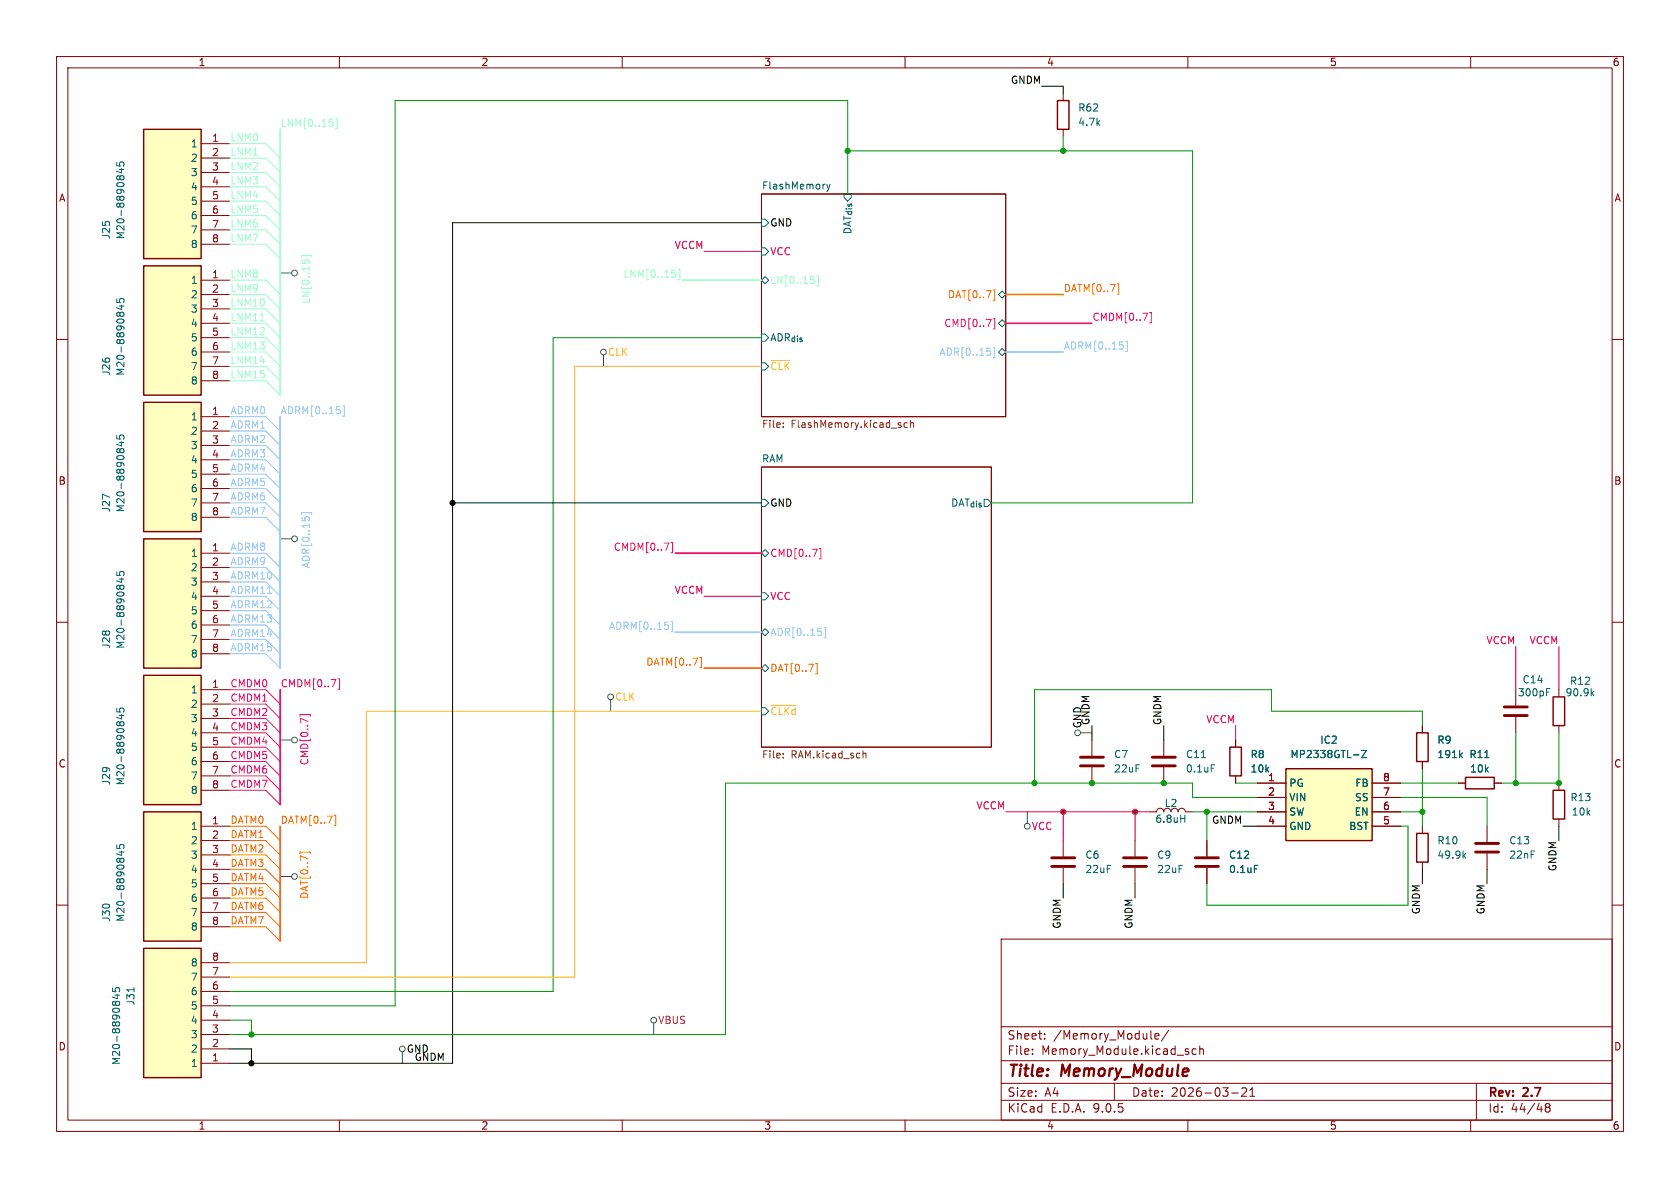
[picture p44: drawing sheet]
<svg xmlns="http://www.w3.org/2000/svg" width="297mm" height="210mm" viewBox="0 0 297 210" stroke-linecap="round" stroke-linejoin="round" font-family="sans-serif">
<defs><g id="words">
<g font-size="2.8" fill="#840000">
<text x="178" y="190.9">Title:</text>
<text x="187.7" y="190.9">Memory_Module</text>
</g>
<g font-size="2.1" fill="#840000">
<text x="178" y="184">Sheet:</text>
<text x="186.2" y="184">/Memory_Module/</text>
<text x="178" y="186.7">File:</text>
<text x="184.1" y="186.7">Memory_Module.kicad_sch</text>
<text x="178" y="196.9">KiCad</text>
<text x="178" y="194.1">Size:</text>
<text x="184.7" y="194.1">A4</text>
<text x="185.7" y="196.9">E.D.A.</text>
<text x="193.3" y="196.9">9.0.5</text>
<text x="200" y="194.1">Date:</text>
<text x="207" y="194.1">2026-03-21</text>
<text x="263" y="194.3">Rev:</text>
<text x="263" y="196.9">Id:</text>
<text x="267.1" y="196.9">44/48</text>
<text x="269.4" y="194.3">2.7</text>
</g>
<g font-size="1.8" fill="#840000">
<text x="35" y="11.9">1</text>
<text x="85" y="11.9">2</text>
<text x="135" y="11.9">3</text>
<text x="185" y="11.9">4</text>
<text x="235" y="11.9">5</text>
<text x="285" y="11.9">6</text>
<text x="10.3" y="35.9">A</text>
<text x="285.3" y="35.9">A</text>
<text x="10.3" y="85.9">B</text>
<text x="285.3" y="85.9">B</text>
<text x="10.3" y="135.9">C</text>
<text x="285.3" y="135.9">C</text>
<text x="10.3" y="185.9">D</text>
<text x="285.3" y="185.9">D</text>
<text x="35" y="199.9">1</text>
<text x="85" y="199.9">2</text>
<text x="135" y="199.9">3</text>
<text x="185" y="199.9">4</text>
<text x="235" y="199.9">5</text>
<text x="285" y="199.9">6</text>
</g>
<g font-size="1.8">
<text x="178.6" y="14.9">GNDM</text>
<text x="136.1" y="40.2">GND</text>
<text x="136.1" y="89.8">GND</text>
<text x="191.4" y="128.8" transform="rotate(-90 191.4 128.8)">GND</text>
<text x="192.7" y="128.3" transform="rotate(-90 192.7 128.3)">GNDM</text>
<text x="205.4" y="128.3" transform="rotate(-90 205.4 128.3)">GNDM</text>
<text x="214.2" y="145.7">GNDM</text>
<text x="275.2" y="154.1" transform="rotate(-90 275.2 154.1)">GNDM</text>
<text x="251.1" y="161.7" transform="rotate(-90 251.1 161.7)">GNDM</text>
<text x="262.5" y="161.7" transform="rotate(-90 262.5 161.7)">GNDM</text>
<text x="187.6" y="164.3" transform="rotate(-90 187.6 164.3)">GNDM</text>
<text x="200.3" y="164.3" transform="rotate(-90 200.3 164.3)">GNDM</text>
<text x="71.8" y="186.3">GND</text>
<text x="73.2" y="187.6">GNDM</text>
</g>
<g font-size="1.8" fill="#96ffcb">
<text x="49.5" y="22.5">LNM[0..15]</text>
<text x="40.6" y="25.1">LNM0</text>
<text x="40.6" y="27.6">LNM1</text>
<text x="40.6" y="30.1">LNM2</text>
<text x="40.6" y="35.2">LNM4</text>
<text x="40.6" y="32.7">LNM3</text>
<text x="40.6" y="40.3">LNM6</text>
<text x="40.6" y="37.8">LNM5</text>
<text x="40.6" y="42.8">LNM7</text>
<text x="40.6" y="51.7">LNM9</text>
<text x="40.6" y="49.2">LNM8</text>
<text x="55" y="53.8" transform="rotate(-90 55 53.8)">LN[0..15]</text>
<text x="110.1" y="49.2">LNM[0..15]</text>
<text x="136.1" y="50.4">LN[0..15]</text>
<text x="40.6" y="56.8">LNM11</text>
<text x="40.6" y="54.3">LNM10</text>
<text x="40.6" y="59.3">LNM12</text>
<text x="40.6" y="61.9">LNM13</text>
<text x="40.6" y="64.4">LNM14</text>
<text x="40.6" y="67">LNM15</text>
</g>
<g font-size="1.8" fill="#006464">
<text x="190.5" y="22.5">4.7k</text>
<text x="190.5" y="19.9">R62</text>
<text x="33.6" y="26.3">1</text>
<text x="33.6" y="28.8">2</text>
<text x="33.6" y="31.3">3</text>
<text x="33.6" y="33.9">4</text>
<text x="134.6" y="33.6">FlashMemory</text>
<text x="33.6" y="36.4">5</text>
<text x="33.6" y="39">6</text>
<text x="33.6" y="41.5">7</text>
<text x="150.7" y="41.6" transform="rotate(-90 150.7 41.6)">DAT_{dis}</text>
<text x="19.7" y="42.4" transform="rotate(-90 19.7 42.4)">J25</text>
<text x="22.2" y="42.4" transform="rotate(-90 22.2 42.4)">M20-8890845</text>
<text x="33.6" y="44">8</text>
<text x="33.6" y="50.4">1</text>
<text x="33.6" y="52.9">2</text>
<text x="33.6" y="55.5">3</text>
<text x="33.6" y="58">4</text>
<text x="33.6" y="60.6">5</text>
<text x="33.6" y="63.1">6</text>
<text x="33.6" y="65.6">7</text>
<text x="136.1" y="60.6">ADR_{dis}</text>
<text x="19.7" y="66.5" transform="rotate(-90 19.7 66.5)">J26</text>
<text x="22.2" y="66.5" transform="rotate(-90 22.2 66.5)">M20-8890845</text>
<text x="33.6" y="68.2">8</text>
<text x="33.6" y="74.5">1</text>
<text x="33.6" y="77.1">2</text>
<text x="33.6" y="79.6">3</text>
<text x="33.6" y="82.1">4</text>
<text x="134.6" y="81.8">RAM</text>
<text x="33.6" y="84.7">5</text>
<text x="33.6" y="87.2">6</text>
<text x="33.6" y="89.8">7</text>
<text x="168" y="89.8">DAT_{dis}</text>
<text x="19.7" y="90.7" transform="rotate(-90 19.7 90.7)">J27</text>
<text x="22.2" y="90.7" transform="rotate(-90 22.2 90.7)">M20-8890845</text>
<text x="33.6" y="92.3">8</text>
<text x="33.6" y="98.7">1</text>
<text x="33.6" y="101.2">2</text>
<text x="33.6" y="103.7">3</text>
<text x="33.6" y="106.3">4</text>
<text x="33.6" y="108.8">5</text>
<text x="33.6" y="111.4">6</text>
<text x="33.6" y="113.9">7</text>
<text x="19.7" y="114.8" transform="rotate(-90 19.7 114.8)">J28</text>
<text x="22.2" y="114.8" transform="rotate(-90 22.2 114.8)">M20-8890845</text>
<text x="33.6" y="116.4">8</text>
<text x="33.6" y="122.8">1</text>
<text x="33.6" y="125.3">2</text>
<text x="268.2" y="123.3">300pF</text>
<text x="269.1" y="121">C14</text>
<text x="276.7" y="123.3">90.9k</text>
<text x="277.5" y="121.3">R12</text>
<text x="33.6" y="127.9">3</text>
<text x="33.6" y="130.4">4</text>
<text x="233.3" y="131.7">IC2</text>
<text x="254" y="131.7">R9</text>
<text x="33.6" y="132.9">5</text>
<text x="33.6" y="135.5">6</text>
<text x="196.9" y="134.2">C7</text>
<text x="196.9" y="136.8">22uF</text>
<text x="209.6" y="134.2">C11</text>
<text x="209.6" y="136.8">0.1uF</text>
<text x="221" y="134.2">R8</text>
<text x="221" y="136.8">10k</text>
<text x="228" y="134.2">MP2338GTL-Z</text>
<text x="254" y="134.2">191k</text>
<text x="259.7" y="134.2">R11</text>
<text x="259.8" y="136.8">10k</text>
<text x="19.7" y="138.9" transform="rotate(-90 19.7 138.9)">J29</text>
<text x="22.2" y="138.9" transform="rotate(-90 22.2 138.9)">M20-8890845</text>
<text x="33.6" y="138">7</text>
<text x="33.6" y="140.6">8</text>
<text x="205.8" y="142.8">L2</text>
<text x="227.8" y="139.3">PG</text>
<text x="227.8" y="141.8">VIN</text>
<text x="239.4" y="141.8">SS</text>
<text x="239.5" y="139.3">FB</text>
<text x="277.5" y="141.8">R13</text>
<text x="33.6" y="146.9">1</text>
<text x="33.6" y="149.5">2</text>
<text x="204.2" y="145.6">6.8uH</text>
<text x="227.8" y="144.4">SW</text>
<text x="227.8" y="146.9">GND</text>
<text x="238.4" y="146.9">BST</text>
<text x="239.4" y="144.4">EN</text>
<text x="254" y="149.5">R10</text>
<text x="266.7" y="149.5">C13</text>
<text x="277.8" y="144.4">10k</text>
<text x="33.6" y="152">3</text>
<text x="33.6" y="154.5">4</text>
<text x="191.8" y="152">C6</text>
<text x="191.8" y="154.5">22uF</text>
<text x="204.5" y="152">C9</text>
<text x="204.5" y="154.5">22uF</text>
<text x="217.2" y="152">C12</text>
<text x="217.2" y="154.5">0.1uF</text>
<text x="254" y="152">49.9k</text>
<text x="266.7" y="152">22nF</text>
<text x="33.6" y="157.1">5</text>
<text x="33.6" y="159.6">6</text>
<text x="19.7" y="163.1" transform="rotate(-90 19.7 163.1)">J30</text>
<text x="22.2" y="163.1" transform="rotate(-90 22.2 163.1)">M20-8890845</text>
<text x="33.6" y="162.2">7</text>
<text x="33.6" y="164.7">8</text>
<text x="33.6" y="173.6">7</text>
<text x="33.6" y="171">8</text>
<text x="24" y="177.8" transform="rotate(-90 24 177.8)">J31</text>
<text x="33.6" y="178.7">5</text>
<text x="33.6" y="176.1">6</text>
<text x="33.6" y="183.7">3</text>
<text x="33.6" y="181.2">4</text>
<text x="21.4" y="188.4" transform="rotate(-90 21.4 188.4)">M20-8890845</text>
<text x="33.6" y="188.8">1</text>
<text x="33.6" y="186.3">2</text>
</g>
<g font-size="1.8" fill="#a90000">
<text x="37.4" y="25.1">1</text>
<text x="37.4" y="27.7">2</text>
<text x="37.4" y="30.2">3</text>
<text x="37.4" y="32.8">4</text>
<text x="37.4" y="35.3">5</text>
<text x="37.4" y="37.8">6</text>
<text x="37.4" y="40.4">7</text>
<text x="37.4" y="42.9">8</text>
<text x="37.4" y="49.3">1</text>
<text x="37.4" y="51.8">2</text>
<text x="37.4" y="54.4">3</text>
<text x="37.4" y="56.9">4</text>
<text x="37.4" y="59.4">5</text>
<text x="37.4" y="62">6</text>
<text x="37.4" y="64.5">7</text>
<text x="37.4" y="67.1">8</text>
<text x="37.4" y="73.4">1</text>
<text x="37.4" y="75.9">2</text>
<text x="37.4" y="78.5">3</text>
<text x="37.4" y="81">4</text>
<text x="37.4" y="83.6">5</text>
<text x="37.4" y="86.1">6</text>
<text x="37.4" y="88.6">7</text>
<text x="37.4" y="91.2">8</text>
<text x="37.4" y="97.5">1</text>
<text x="37.4" y="100.1">2</text>
<text x="37.4" y="102.6">3</text>
<text x="37.4" y="105.2">4</text>
<text x="37.4" y="107.7">5</text>
<text x="37.4" y="110.2">6</text>
<text x="37.4" y="112.8">7</text>
<text x="37.4" y="115.3">8</text>
<text x="37.4" y="121.7">1</text>
<text x="37.4" y="124.2">2</text>
<text x="37.4" y="126.7">3</text>
<text x="37.4" y="129.3">4</text>
<text x="37.4" y="131.8">5</text>
<text x="37.4" y="134.4">6</text>
<text x="37.4" y="136.9">7</text>
<text x="37.4" y="139.4">8</text>
<text x="224.1" y="138.2">1</text>
<text x="224.1" y="140.7">2</text>
<text x="224.1" y="143.3">3</text>
<text x="244.4" y="138.2">8</text>
<text x="244.4" y="140.7">7</text>
<text x="244.4" y="143.3">6</text>
<text x="37.4" y="145.8">1</text>
<text x="37.4" y="148.3">2</text>
<text x="224.1" y="145.8">4</text>
<text x="244.4" y="145.8">5</text>
<text x="37.4" y="150.9">3</text>
<text x="37.4" y="153.4">4</text>
<text x="37.4" y="156">5</text>
<text x="37.4" y="158.5">6</text>
<text x="37.4" y="161">7</text>
<text x="37.4" y="163.6">8</text>
<text x="37.4" y="172.5">7</text>
<text x="37.4" y="169.9">8</text>
<text x="37.4" y="177.5">5</text>
<text x="37.4" y="175">6</text>
<text x="37.4" y="185.2">2</text>
<text x="37.4" y="182.6">3</text>
<text x="37.4" y="180.1">4</text>
<text x="37.4" y="187.7">1</text>
</g>
<g font-size="1.8" fill="#ff0007">
<text x="119.2" y="44.1">VCCM</text>
<text x="136.1" y="45.3">VCC</text>
<text x="119.2" y="105.1">VCCM</text>
<text x="136.1" y="106.3">VCC</text>
<text x="262.7" y="114">VCCM</text>
<text x="270.3" y="114">VCCM</text>
<text x="213.2" y="127.9">VCCM</text>
<text x="172.5" y="143.2">VCCM</text>
<text x="182.3" y="146.9">VCC</text>
</g>
<g font-size="1.8" fill="#ff6400">
<text x="167.5" y="52.9">DAT[0..7]</text>
<text x="188" y="51.7">DATM[0..7]</text>
<text x="114.2" y="117.8">DATM[0..7]</text>
<text x="136.1" y="119">DAT[0..7]</text>
<text x="40.6" y="148.2">DATM1</text>
<text x="40.6" y="145.7">DATM0</text>
<text x="49.5" y="145.7">DATM[0..7]</text>
<text x="40.6" y="153.3">DATM3</text>
<text x="40.6" y="155.9">DATM4</text>
<text x="40.6" y="150.8">DATM2</text>
<text x="40.6" y="160.9">DATM6</text>
<text x="40.6" y="158.4">DATM5</text>
<text x="54.7" y="159" transform="rotate(-90 54.7 159)">DAT[0..7]</text>
<text x="40.6" y="163.5">DATM7</text>
</g>
<g font-size="1.8" fill="#ff0093">
<text x="166.8" y="58">CMD[0..7]</text>
<text x="193" y="56.8">CMDM[0..7]</text>
<text x="108.4" y="97.4">CMDM[0..7]</text>
<text x="136.1" y="98.7">CMD[0..7]</text>
<text x="40.6" y="121.6">CMDM0</text>
<text x="40.6" y="124.1">CMDM1</text>
<text x="49.5" y="121.6">CMDM[0..7]</text>
<text x="40.6" y="129.2">CMDM3</text>
<text x="40.6" y="131.7">CMDM4</text>
<text x="40.6" y="126.7">CMDM2</text>
<text x="40.6" y="136.8">CMDM6</text>
<text x="40.6" y="134.3">CMDM5</text>
<text x="54.7" y="135.4" transform="rotate(-90 54.7 135.4)">CMD[0..7]</text>
<text x="40.6" y="139.4">CMDM7</text>
</g>
<g font-size="1.8" fill="#ffba00">
<text x="107.4" y="63.1">CLK</text>
<text x="136.1" y="65.6">~{CLK}</text>
<text x="108.6" y="124.1">CLK</text>
<text x="136.1" y="126.6">~{CLKd}</text>
</g>
<g font-size="1.8" fill="#8fc5ff">
<text x="166" y="63.1">ADR[0..15]</text>
<text x="188" y="61.9">ADRM[0..15]</text>
<text x="40.6" y="73.3">ADRM0</text>
<text x="40.6" y="75.9">ADRM1</text>
<text x="49.5" y="73.3">ADRM[0..15]</text>
<text x="40.6" y="78.4">ADRM2</text>
<text x="40.6" y="83.5">ADRM4</text>
<text x="40.6" y="80.9">ADRM3</text>
<text x="40.6" y="86">ADRM5</text>
<text x="40.6" y="88.6">ADRM6</text>
<text x="40.6" y="91.1">ADRM7</text>
<text x="40.6" y="97.4">ADRM8</text>
<text x="40.6" y="100">ADRM9</text>
<text x="55" y="100.5" transform="rotate(-90 55 100.5)">ADR[0..15]</text>
<text x="40.6" y="107.6">ADRM12</text>
<text x="40.6" y="102.5">ADRM10</text>
<text x="40.6" y="105.1">ADRM11</text>
<text x="40.6" y="110.1">ADRM13</text>
<text x="40.6" y="112.7">ADRM14</text>
<text x="107.6" y="111.4">ADRM[0..15]</text>
<text x="136.1" y="112.6">ADR[0..15]</text>
<text x="40.6" y="115.2">ADRM15</text>
</g>
<g font-size="1.8" fill="#725600">
<text x="134.6" y="76">File:</text>
<text x="139.8" y="76">FlashMemory.kicad_sch</text>
<text x="134.6" y="134.4">File:</text>
<text x="139.8" y="134.4">RAM.kicad_sch</text>
</g>
<text font-size="1.8" fill="#840084" x="116.3" y="181.2">VBUS</text>
</g></defs>
<g fill="none" stroke="#840000" stroke-width=".18">
<path d="M10 10h277v190h-277zM12 12h273v186h-273zM60 10v2M110 10v2M160 10v2M188 16.5v1.3M210 10v2M260 10v2M134.6 34.3h43.2v39.4h-43.2zM188 22.9v1.2M10 60h2M285 60h2"/>
<path d="M134.6 82.6h40.7v49.5h-40.7zM10 110h2M285 110h2M193 130.8v2.8M193 135.6v2.8M275.6 121.9v1.3M275.6 128.3v1.2M10 160h2M177 166h108v32h-108zM285 160h2M60 198v2M110 198v2"/>
<path d="M160 198v2M177 194.5h108M177 191.5h108M177 187.5h108M177 181.5h108M182.5 186.3v.1M182.5 185.5v.1M184.7 183.6v.1M184.7 182.8v.1M197 191.5v3M204.2 183.2l.7-.1-.1-.3-.4-.1-.2 .2v.7h.6M206.6 182.1l-1.3 2"/>
<path d="M210 198v2M210.1 186v.3M211.5 185.5l-.5-.1-.3 .3v.4l.2 .2h.6M212.1 185.5l.2-.1 .4 .1v.9M212.1 184.9v1.5M217.7 193.2h1.2M219.5 192.4l.6-.1 .2 .1 .1 .3-.9 1.1h.9M221 193.8h.8M221 192.7l.4-.4v1.5M260 198v2M261 191.5v6.5M273.5 195.7l-.3-.2 .3-.4 .4 .1 .1 .2-.3 .3"/>
<path d="M273.5 195.7l-.3 .3v.5l.3 .1 .4-.1 .1-.2v-.4l-.3-.2M273.5 195.7h.2"/>
</g>
<g fill="none" stroke="#006464" stroke-width=".18">
<path d="M134.6 38.7h.7l.6 .7-.6 .6h-.7zM146.2 32.6l.3 .8M146.5 33.4l-.3 .4M146.8 32.6l-.3 .8M134.6 59.1h.7l.6 .6-.6 .6h-.7zM134.6 43.8h.7l.6 .7-.6 .6h-.7zM134.6 49.5l.7-.6 .6 .6-.6 .7zM176.5 57.2l.7-.7 .6 .7-.6 .6zM177.2 51.4l.6 .7-.6 .6-.7-.6zM134.6 64.1h.7l.6 .7-.6 .6h-.7zM176.5 62.2l.7-.6 .6 .6-.6 .7zM134.6 88.3h.7l.6 .6-.6 .6h-.7z"/>
<path d="M134.6 97.8l.7-.6 .6 .6-.6 .6zM134.6 104.8h.7l.6 .6-.6 .6h-.7zM134.6 111.8l.7-.7 .6 .7-.6 .6zM134.6 118.1l.7-.6 .6 .6-.6 .6zM134.6 125.1h.7l.6 .6-.6 .7h-.7zM281.4 122.5l.4 .5M281.8 122.2l-.5 .4"/>
</g>
<path d="M175.1 62.1v.6M175.6 61.4h.3v1.8h-.3M145.2 111.7v.5M145.7 110.9h.3v1.9h-.3" fill="none" stroke="#8fc5ff" stroke-width=".18"/>
<path d="M175.6 51.3h.3v1.8h-.3M144.2 117.3h.3v1.8h-.3" fill="none" stroke="#ff6400" stroke-width=".18"/>
<path d="M136.3 63.7h3.3M136.3 124.7h4.5" fill="none" stroke="#ffba00" stroke-width=".18"/>
<path d="M175.6 56.3h.3v1.9h-.3M144.8 97h.3v1.8h-.3" fill="none" stroke="#ff0093" stroke-width=".18"/>
<path d="M138.5 74.8v.1M138.5 75.4v.2M160.4 74.8l-.3-.1-.3 .3 .1 .5h.5M161 74.8l.1-.1 .4 .1v.8M161 74.3v1.3M138.5 133.9v.1M138.5 133.2v.1M152.6 133.2h.4l.1 .8" fill="none" stroke="#725600" stroke-width=".18"/>
<path d="M143.3 48.8h.6M143.7 49.3l.3 .3v.3l-.3 .2M144.4 48.7h.3v1.8h-.3" fill="none" stroke="#96ffcb" stroke-width=".18"/>
<path d="M186.9 17.8h2.1v5.1h-2.1zM274.6 123.2h2v5.1h-2z" fill="none" stroke="#840000" stroke-width=".25"/>
<path d="M191 133.9h4.1M191 135.4h4.1" fill="none" stroke="#840000" stroke-width=".51"/>
<path d="M25.4 119.4h10.2v22.8h-10.2z" fill="#ffffc2"/>
<path d="M25.4 119.4h10.2v22.8h-10.2zM217.4 132.1h2.1v5.1h-2.1z" fill="none" stroke="#840000" stroke-width=".25"/>
<g fill="none" stroke="#840000" stroke-width=".18">
<path d="M35.6 121.9h5M35.6 124.5h5M35.6 127h5M35.6 129.5h5M35.6 132.1h5M35.6 134.6h5M35.6 137.2h5M35.6 139.7h5M205.7 130.8v2.8M205.7 135.6v2.8M218.4 130.8v1.3M218.4 137.2v1.2"/>
<path d="M268 121.9v2.8M268 126.7v2.8M188 148.6v2.8M188 153.4v2.8M200.7 148.6v2.8M200.7 153.4v2.8M213.4 148.6v2.8M213.4 153.4v2.8"/>
</g>
<path d="M20.6 125.2v.6l.7 .1-.2-.2 .1-.4 .2-.1h.4l.1 .2-.1 .5M21.1 126.5h.8M21.5 126.3v.8l-.9-.3M212.4 133.9h.7M214.1 135.2h.6M273.4 122.3h.4M273.4 121.7h.6M221.8 153h.6" fill="none" stroke="#006464" stroke-width=".18"/>
<path d="M203.7 133.9h4.1M203.7 135.4h4.1M265.9 125h4.1M265.9 126.5h4.1M185.9 151.6h4.1M185.9 153.2h4.1M198.6 151.6h4.1M198.6 153.2h4.1M211.3 151.6h4.1M211.3 153.2h4.1" fill="none" stroke="#840000" stroke-width=".51"/>
<path d="M227.3 135.9h15.3v12.7h-15.3z" fill="#ffffc2"/>
<path d="M227.3 135.9h15.3v12.7h-15.3z" fill="none" stroke="#840000" stroke-width=".25"/>
<path d="M222.2 138.4h5.1M242.6 138.4h5M222.2 141h5.1M222.2 143.5h5.1M222.2 146.1h5.1M242.6 141h5M242.6 143.5h5M242.6 146.1h5" fill="none" stroke="#840000" stroke-width=".18"/>
<path d="M240.7 132.7h.9l-.9 1.2h.9" fill="none" stroke="#006464" stroke-width=".18"/>
<path d="M25.4 167.6h10.2v22.9h-10.2z" fill="#ffffc2"/>
<path d="M25.4 167.6h10.2v22.9h-10.2z" fill="none" stroke="#840000" stroke-width=".25"/>
<path d="M35.6 177.8h5M35.6 175.3h5M35.6 172.7h5M35.6 170.2h5M35.6 188h5M35.6 185.4h5M35.6 182.9h5M35.6 180.3h5" fill="none" stroke="#840000" stroke-width=".18"/>
<path d="M19.9 174.7v.6h.6l-.1-.2v-.4l.2-.1 .4 .1 .2 .1-.2 .5M20.3 175.9h.9M20.7 175.7v.8l-.9-.3M23.7 174.6v.7" fill="none" stroke="#006464" stroke-width=".18"/>
<path d="M25.4 95.3h10.2v22.8h-10.2z" fill="#ffffc2"/>
<path d="M25.4 95.3h10.2v22.8h-10.2z" fill="none" stroke="#840000" stroke-width=".25"/>
<path d="M35.6 97.8h5M35.6 100.3h5M35.6 102.9h5M35.6 105.4h5M35.6 108h5M35.6 110.5h5M35.6 113h5M35.6 115.6h5" fill="none" stroke="#840000" stroke-width=".18"/>
<path d="M20.6 101.1v.6l.7 .1-.2-.2 .1-.4 .2-.2 .4 .1 .1 .2-.1 .5M21.1 102.4h.8M21.5 102.2v.8l-.9-.3" fill="none" stroke="#006464" stroke-width=".18"/>
<path d="M25.4 47h10.2v22.9h-10.2z" fill="#ffffc2"/>
<path d="M25.4 47h10.2v22.9h-10.2z" fill="none" stroke="#840000" stroke-width=".25"/>
<path d="M35.6 49.5h5M35.6 52.1h5M35.6 54.6h5M35.6 57.2h5M35.6 59.7h5M35.6 62.2h5M35.6 64.8h5M35.6 67.3h5" fill="none" stroke="#840000" stroke-width=".18"/>
<path d="M20.6 52.8v.6l.7 .1-.2-.2 .1-.4 .2-.1h.4l.1 .2-.1 .5M21.1 54.1h.8M21.5 53.9v.8l-.9-.3" fill="none" stroke="#006464" stroke-width=".18"/>
<path d="M25.4 22.9h10.2v22.8h-10.2z" fill="#ffffc2"/>
<path d="M25.4 22.9h10.2v22.8h-10.2zM274.6 139.7h2v5.1h-2z" fill="none" stroke="#840000" stroke-width=".25"/>
<g fill="none" stroke="#840000" stroke-width=".18">
<path d="M35.6 25.4h5M35.6 27.9h5M35.6 30.5h5M35.6 33h5M35.6 35.6h5M35.6 38.1h5M35.6 40.6h5M35.6 43.2h5M275.6 138.4v1.3M203.2 143.5h1.3a.64 .64 0 0 1 .6-.6 .64 .64 0 0 1 .6 .6 .64 .64 0 0 1 .7-.6 .64 .64 0 0 1 .6 .6 .64 .64 0 0 1 .6-.6 .64 .64 0 0 1 .7 .6 .64 .64 0 0 1 .6-.6 .64 .64 0 0 1 .6 .6h1.3M262.9 146.1v2.7M262.9 150.9v2.8"/>
<path d="M275.6 144.8v1.3"/>
</g>
<path d="M20.6 28.7v.6l.7 .1-.2-.2 .1-.4 .2-.2 .4 .1 .1 .2-.1 .5M21.1 30h.8M21.5 29.8v.8l-.9-.3M208.7 144.7h.8M209.5 144.1v1.3" fill="none" stroke="#006464" stroke-width=".18"/>
<path d="M260.9 149.1h4M260.9 150.6h4" fill="none" stroke="#840000" stroke-width=".51"/>
<path d="M25.4 143.5h10.2v22.9h-10.2z" fill="#ffffc2"/>
<path d="M25.4 143.5h10.2v22.9h-10.2z" fill="none" stroke="#840000" stroke-width=".25"/>
<path d="M35.6 146.1h5M35.6 148.6h5M35.6 151.1h5M35.6 153.7h5M35.6 156.2h5M35.6 158.8h5M35.6 161.3h5M35.6 163.8h5" fill="none" stroke="#840000" stroke-width=".18"/>
<path d="M20.6 149.3v.7h.7l-.2-.2 .1-.4 .2-.1h.4l.1 .2-.1 .5M21.1 150.6h.8M21.5 150.4v.8l-.9-.3" fill="none" stroke="#006464" stroke-width=".18"/>
<path d="M25.4 71.1h10.2v22.9h-10.2z" fill="#ffffc2"/>
<path d="M25.4 71.1h10.2v22.9h-10.2zM250.4 129.5h2.1v5.1h-2.1zM259.1 137.4h5.1v2h-5.1zM250.4 147.3h2.1v5.1h-2.1z" fill="none" stroke="#840000" stroke-width=".25"/>
<g fill="none" stroke="#840000" stroke-width=".18">
<path d="M35.6 73.7h5M35.6 76.2h5M35.6 78.7h5M35.6 81.3h5M35.6 83.8h5M35.6 86.4h5M35.6 88.9h5M35.6 91.4h5M218.4 130.8v1.3M218.4 137.2v1.2M222.2 138.4h5.1M242.6 138.4h5"/>
<path d="M251.5 128.3v1.2M251.5 134.6v1.3M257.8 138.4h1.3M264.2 138.4h1.2M213.4 148.6v2.8M213.4 153.4v2.8M222.2 141h5.1M222.2 143.5h5.1M222.2 146.1h5.1M242.6 141h5M242.6 143.5h5M242.6 146.1h5"/>
<path d="M251.5 146.1v1.2M251.5 152.4v1.3"/>
</g>
<path d="M20.6 77v.6h.7l-.2-.2 .1-.4 .2-.1 .4 .1 .1 .1-.1 .5M21.1 78.2h.8M21.5 78v.8l-.9-.3M240.7 132.7h.9l-.9 1.2h.9M258.2 133.4l.3 .5M258.5 133.1l-.5 .5M262.5 133.9h.7M221.8 153h.6M258.8 151.2l.3 .5M259.1 150.9l-.5 .4" fill="none" stroke="#006464" stroke-width=".18"/>
<g fill="none" stroke="#484848" stroke-width=".18">
<path d="M49.5 48.3h2.1M106.7 62.7v2.1M49.5 95.3h2.1M49.5 130.8h2.1M107.9 123.7v2M191 129.5h2M49.5 154.9h2.1M181.6 143.5v2M71.1 185.9v2.1M115.6 180.8v2.1"/>
<circle cx="52.1" cy="48.3" r=".51"/>
<circle cx="106.7" cy="62.2" r=".51"/>
<circle cx="52.1" cy="95.3" r=".51"/>
<circle cx="52.1" cy="130.8" r=".51"/>
<circle cx="108" cy="123.2" r=".51"/>
<circle cx="190.5" cy="129.5" r=".51"/>
<circle cx="52.1" cy="154.9" r=".51"/>
<circle cx="181.6" cy="146.1" r=".51"/>
<circle cx="71.1" cy="185.4" r=".51"/>
<circle cx="115.6" cy="180.3" r=".51"/>
</g>
<g fill="none" stroke="#96ffcb" stroke-width=".18">
<path d="M40.6 38.1h6.4l2.5 2.5M40.6 27.9h6.4l2.5 2.6M40.6 30.5h6.4l2.5 2.5M40.6 35.6h6.4l2.5 2.5M40.6 33h6.4l2.5 2.6M40.6 25.4h6.4l2.5 2.5M58.2 21.1h.6M58.6 21.6l.3 .2v.3l-.3 .2M59.3 21h.3v1.8h-.3M40.6 54.6h6.4l2.5 2.6M40.6 49.5h6.4l2.5 2.6M40.6 43.2h6.4l2.5 2.5"/>
<path d="M40.6 40.6h6.4l2.5 2.6M40.6 52.1h6.4l2.5 2.5M40.6 57.2h6.4l2.5 2.5M40.6 59.7h6.4l2.5 2.5M46 56.6h.7M53.3 45.5v-.3h1.8v.3M53.4 46v.6M53.9 46.1l.2-.2h.3l.3 .2M118.8 47.7h.6M119.2 48.2l.3 .3v.3l-.3 .2M119.9 47.6h.3v1.8h-.3M40.6 64.8h6.4l2.5 2.5"/>
<path d="M40.6 62.2h6.4l2.5 2.6M40.6 67.3h6.4l2.5 2.6"/>
</g>
<g fill="none" stroke="#8fc5ff" stroke-width=".18">
<path d="M40.6 78.7h6.4l2.5 2.6M40.6 73.7h6.4l2.5 2.5M40.6 76.2h6.4l2.5 2.5M60.6 71.8h.3v1.8h-.3M199 60.3h.3v1.8h-.3M40.6 81.3h6.4l2.5 2.5M40.6 97.8h6.4l2.5 2.5M40.6 88.9h6.4l2.5 2.5M40.6 83.8h6.4l2.5 2.6M40.6 86.4h6.4l2.5 2.5M40.6 91.4h6.4l2.5 2.6M53.3 90.9v-.3h1.8v.3"/>
<path d="M54 91.4h.6M40.6 108h6.4l2.5 2.5M40.6 110.5h6.4l2.5 2.5M40.6 113h6.4l2.5 2.6M40.6 115.6h6.4l2.5 2.5M40.6 100.3h6.4l2.5 2.6M40.6 102.9h6.4l2.5 2.5M40.6 105.4h6.4l2.5 2.6M118.6 109.9h.3v1.8h-.3"/>
</g>
<path d="M197.5 50.2h.3v1.8h-.3M123.7 116.2h.3v1.8h-.3M40.6 146.1h6.4l2.5 2.5M40.6 151.1h6.4l2.5 2.6M40.6 148.6h6.4l2.5 2.5M40.6 156.2h6.4l2.5 2.6M40.6 158.8h6.4l2.5 2.5M40.6 153.7h6.4l2.5 2.5M53 150.9v-.3h1.9v.3M59.1 144.1h.3v1.9h-.3M40.6 163.8h6.4l2.5 2.6M40.6 161.3h6.4l2.5 2.5" fill="none" stroke="#ff6400" stroke-width=".18"/>
<path d="M203.2 55.2h.3v1.9h-.3M118.6 95.9h.3v1.8h-.3M40.6 132.1h6.4l2.5 2.5M40.6 139.7h6.4l2.5 2.5M40.6 134.6h6.4l2.5 2.6M40.6 137.2h6.4l2.5 2.5M40.6 129.5h6.4l2.5 2.6M40.6 121.9h6.4l2.5 2.6M40.6 127h6.4l2.5 2.5M40.6 124.5h6.4l2.5 2.5M53 126.6v-.3h1.9v.3M59.7 120h.3v1.8h-.3" fill="none" stroke="#ff0093" stroke-width=".18"/>
<path d="M49.5 73.7v44.4M177.8 62.2h10.2M119.4 111.8h15.2" fill="none" stroke="#8fc5ff" stroke-width=".3"/>
<path d="M49.5 22.9v47M120.6 49.5h14" fill="none" stroke="#96ffcb" stroke-width=".3"/>
<path d="M177.8 52.1h10.2M124.5 118.1h10.1M49.5 146.1v20.3" fill="none" stroke="#ff6400" stroke-width=".3"/>
<path d="M177.8 57.2h15.2M119.4 97.8h15.2M49.5 121.9v20.3" fill="none" stroke="#ff0093" stroke-width=".3"/>
<path d="M184.1 15.2h3.9v1.3M134.6 39.4h-54.6v148.6h-39.4M80 88.9h54.6M193 128.3v2.5M205.7 128.3v2.5M188 156.2v2.6M200.7 156.2v2.6M219.7 146.1h2.5M251.5 153.7v2.5M262.9 153.7v2.5M275.6 146.1v2.5M40.6 185.4h3.8v2.6" fill="none" stroke="#000" stroke-width=".18"/>
<g fill="none" stroke="#009600" stroke-width=".18">
<path d="M149.9 34.3v-16.5h-80.1v160h-29.2M149.9 26.7h60.9v62.2h-35.5M188 24.1v2.6M134.6 59.7h-36.8v115.6h-57.2M218.4 138.4h3.8M247.6 138.4h10.2M251.5 128.3v-2.6h-26.7v-3.8h-41.9v16.5M251.5 135.9v10.2M268 129.5v8.9M275.6 129.5v8.9h-10.2M210.8 143.5h11.4M213.4 143.5v5.1"/>
<path d="M222.2 141h-11.4v-2.6h-82.5v44.5h-87.7M247.6 146.1h1.3v13.9h-35.5v-3.8M247.6 143.5h3.9M247.6 141h15.3v5.1M40.6 180.3h3.8v2.6"/>
</g>
<path d="M124.5 44.5h10.1M124.5 105.4h10.1M268 114.3v7.6M275.6 114.3v7.6M218.4 128.3v2.5M177.8 143.5h25.4M188 143.5v5.1M200.7 143.5v5.1" fill="none" stroke="#ff0007" stroke-width=".18"/>
<path d="M134.6 64.8h-33v107.9h-61M134.6 125.7h-69.8v44.5h-24.2" fill="none" stroke="#ffba00" stroke-width=".18"/>
<g fill="#000" stroke="#000" stroke-width=".18">
<circle cx="80" cy="88.9" r=".46"/>
<circle cx="44.4" cy="188" r=".46"/>
</g>
<g fill="#009600" stroke="#009600" stroke-width=".18">
<circle cx="44.4" cy="182.9" r=".46"/>
<circle cx="193" cy="138.4" r=".46"/>
<circle cx="213.4" cy="143.5" r=".46"/>
<circle cx="188" cy="26.7" r=".46"/>
<circle cx="205.7" cy="138.4" r=".46"/>
<circle cx="182.9" cy="138.4" r=".46"/>
<circle cx="149.9" cy="26.7" r=".46"/>
<circle cx="251.5" cy="143.5" r=".46"/>
<circle cx="275.6" cy="138.4" r=".46"/>
<circle cx="268" cy="138.4" r=".46"/>
</g>
<g fill="#ff0007" stroke="#ff0007" stroke-width=".18">
<circle cx="200.7" cy="143.5" r=".46"/>
<circle cx="188" cy="143.5" r=".46"/>
</g>
<use href="#words"/>
</svg>
